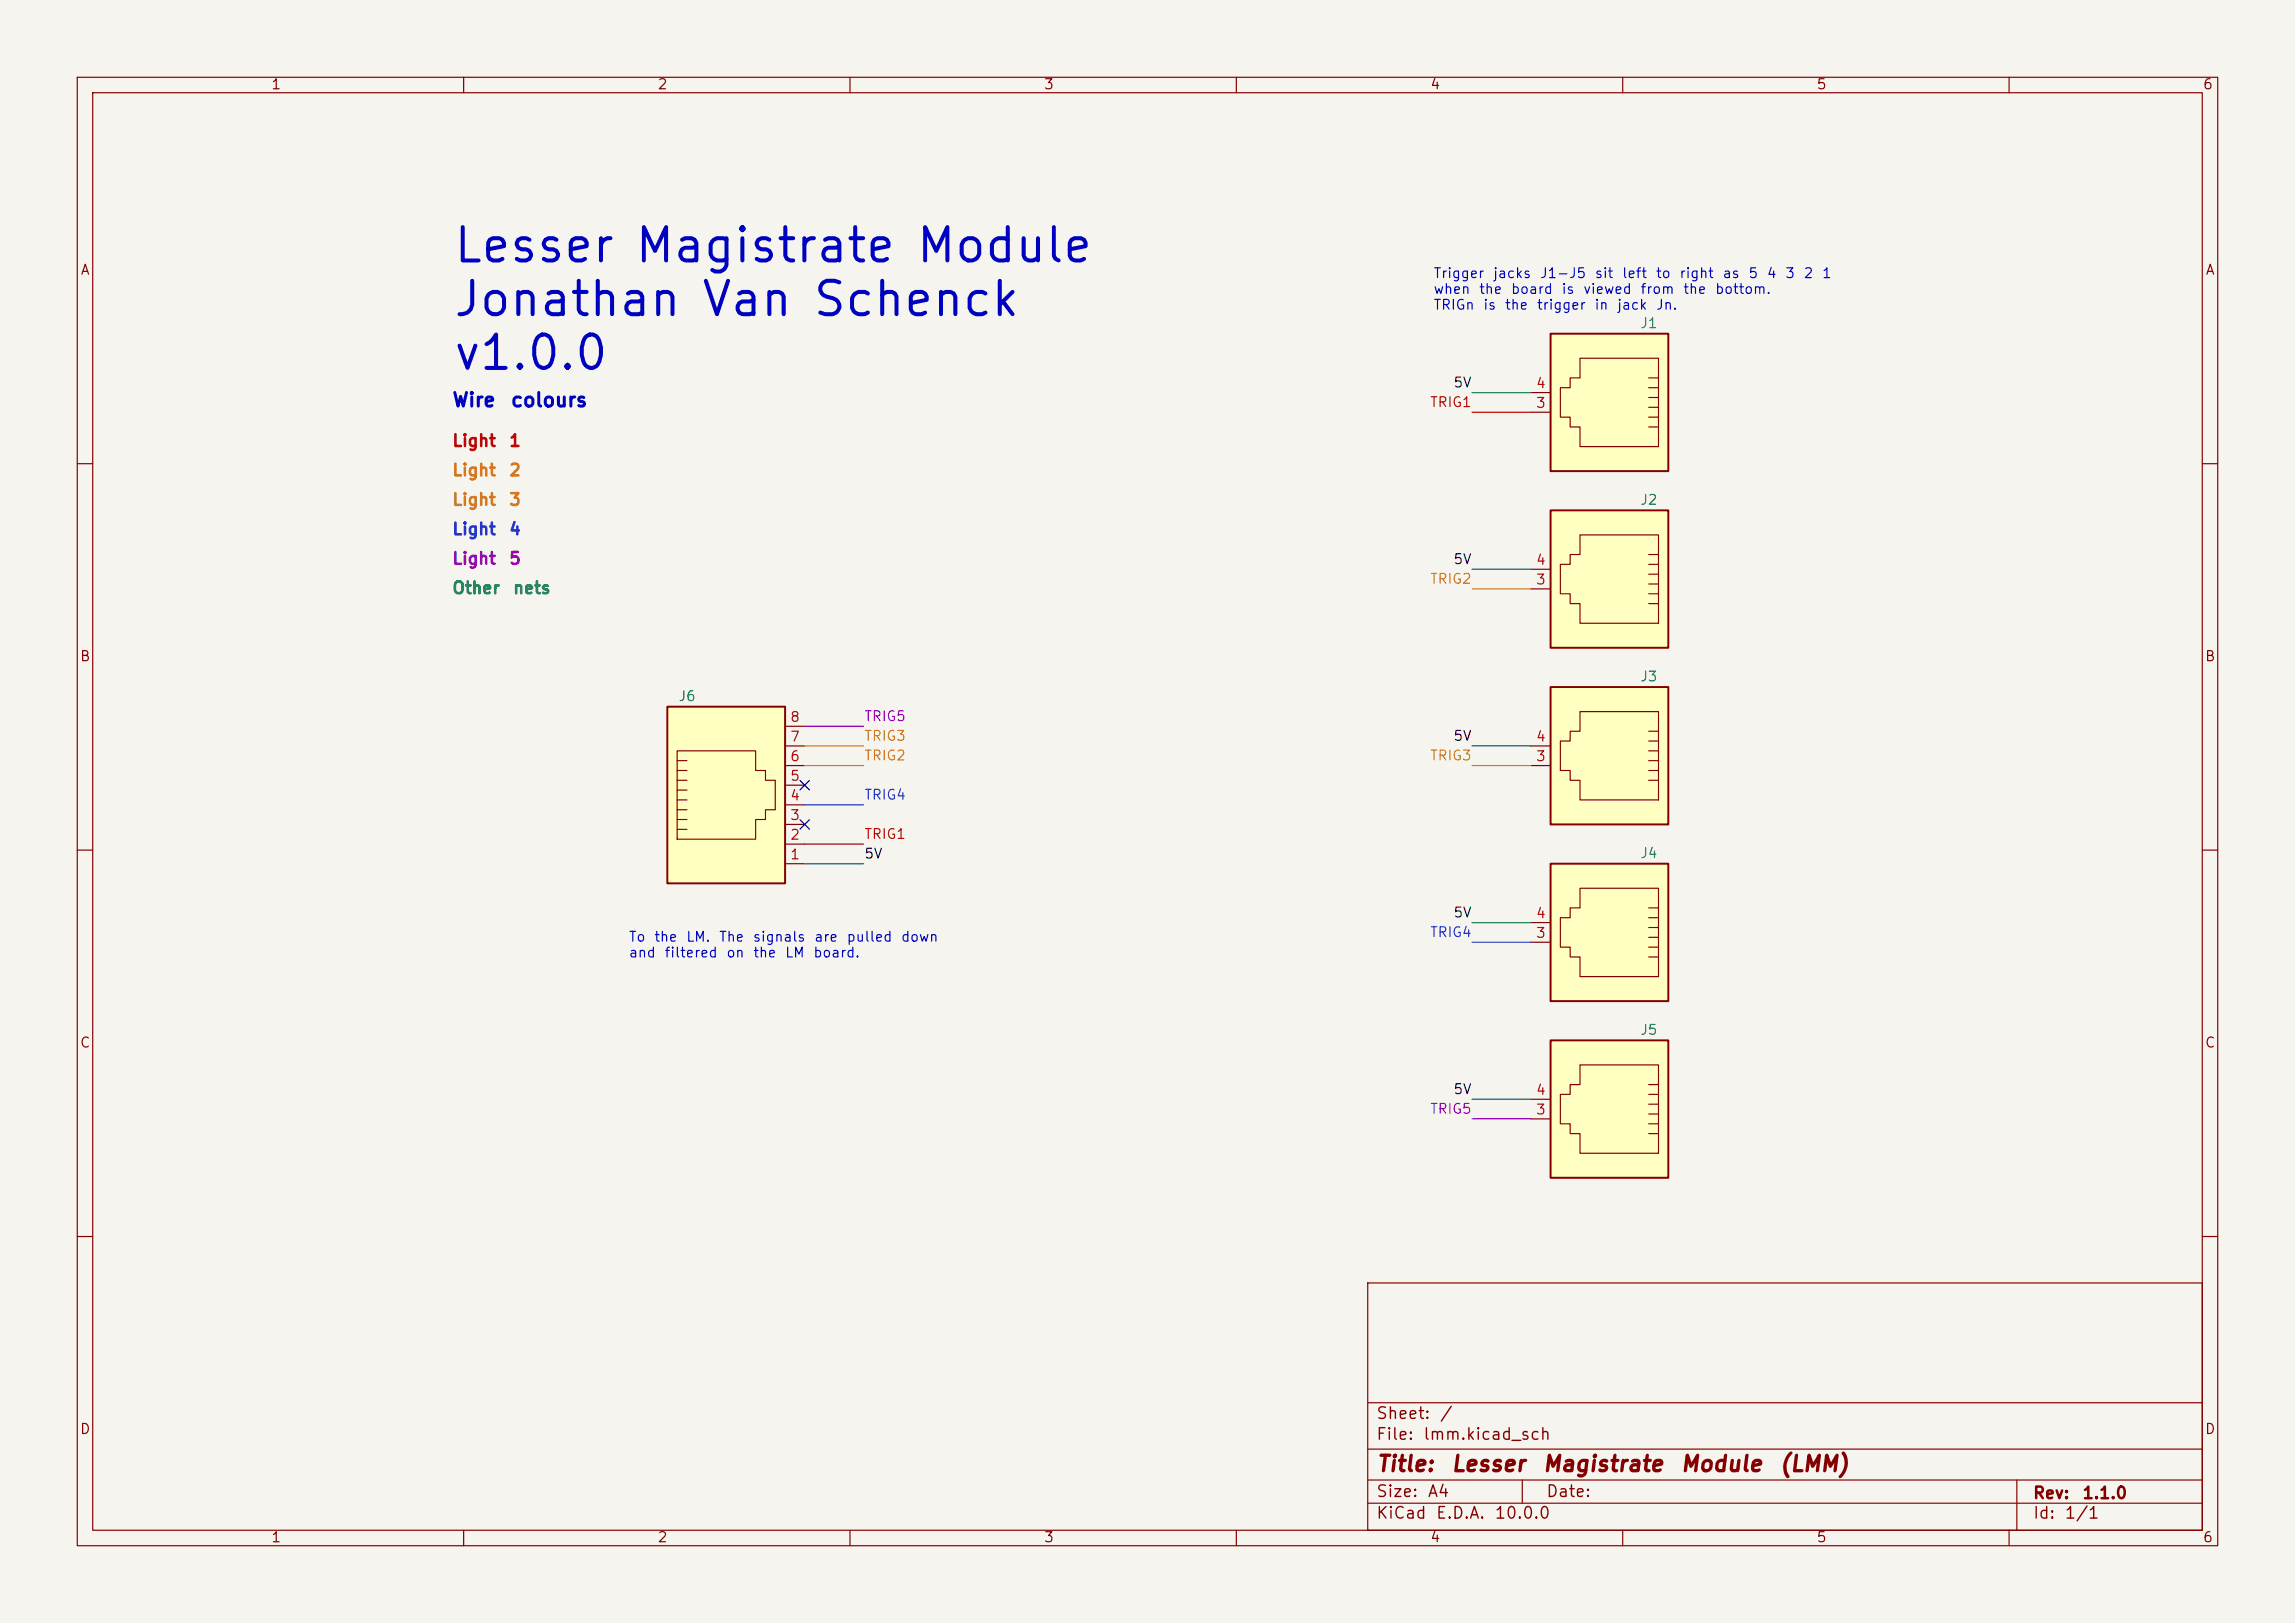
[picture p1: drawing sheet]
<svg xmlns="http://www.w3.org/2000/svg" width="297mm" height="210mm" viewBox="0 0 297 210" stroke-linecap="round" stroke-linejoin="round" font-family="sans-serif">
<defs><g id="words">
<g font-size="4.3" fill="#0000c2">
<text x="58.4" y="35">Lesser Magistrate Module</text>
<text x="58.4" y="42">Jonathan Van Schenck</text>
<text x="58.4" y="48.9">v1.0.0</text>
</g>
<g font-size="2" fill="#840000">
<text x="178" y="190.9">Title:</text>
<text x="187.7" y="190.9">Lesser</text>
<text x="199.5" y="190.9">Magistrate</text>
<text x="217.4" y="190.9">Module</text>
<text x="230.2" y="190.9">(LMM)</text>
</g>
<g font-size="1.8" fill="#0000c2">
<text x="58.4" y="53.1">Wire</text>
<text x="66" y="53.1">colours</text>
</g>
<g font-size="1.5" fill="#c80000">
<text x="58.4" y="58.2">Light</text>
<text x="65.8" y="58.2">1</text>
</g>
<g font-size="1.5" fill="#e67800">
<text x="58.4" y="62">Light</text>
<text x="65.8" y="62">2</text>
</g>
<g font-size="1.5" fill="#b49600">
<text x="58.4" y="65.8">Light</text>
<text x="65.8" y="65.8">3</text>
</g>
<g font-size="1.5" fill="#0050dc">
<text x="58.4" y="69.6">Light</text>
<text x="65.8" y="69.6">4</text>
</g>
<g font-size="1.5" fill="#008400">
<text x="58.4" y="77.2">Other</text>
<text x="66.3" y="77.2">nets</text>
</g>
<g font-size="1.5" fill="#9600b4">
<text x="58.4" y="73.4">Light</text>
<text x="65.8" y="73.4">5</text>
</g>
<g font-size="1.5" fill="#840000">
<text x="178" y="184">Sheet:</text>
<text x="186.2" y="184">/</text>
<text x="178" y="186.7">File:</text>
<text x="184.1" y="186.7">lmm.kicad_sch</text>
<text x="178" y="196.9">KiCad</text>
<text x="178" y="194.1">Size:</text>
<text x="184.7" y="194.1">A4</text>
<text x="185.7" y="196.9">E.D.A.</text>
<text x="193.3" y="196.9">10.0.0</text>
<text x="200" y="194.1">Date:</text>
<text x="263" y="194.3">Rev:</text>
<text x="263" y="196.9">Id:</text>
<text x="267.1" y="196.9">1/1</text>
<text x="269.4" y="194.3">1.1.0</text>
</g>
<g font-size="1.3" fill="#840000">
<text x="35" y="11.9">1</text>
<text x="85" y="11.9">2</text>
<text x="135" y="11.9">3</text>
<text x="185" y="11.9">4</text>
<text x="235" y="11.9">5</text>
<text x="285" y="11.9">6</text>
<text x="10.3" y="35.9">A</text>
<text x="285.3" y="35.9">A</text>
<text x="10.3" y="85.9">B</text>
<text x="285.3" y="85.9">B</text>
<text x="10.3" y="135.9">C</text>
<text x="285.3" y="135.9">C</text>
<text x="10.3" y="185.9">D</text>
<text x="285.3" y="185.9">D</text>
<text x="35" y="199.9">1</text>
<text x="85" y="199.9">2</text>
<text x="135" y="199.9">3</text>
<text x="185" y="199.9">4</text>
<text x="235" y="199.9">5</text>
<text x="285" y="199.9">6</text>
</g>
<g font-size="1.3" fill="#0000c2">
<text x="185.4" y="36.3">Trigger</text>
<text x="185.4" y="38.3">when</text>
<text x="185.4" y="40.4">TRIGn</text>
<text x="191.3" y="38.3">the</text>
<text x="191.9" y="40.4">is</text>
<text x="193.1" y="36.3">jacks</text>
<text x="194.7" y="40.4">the</text>
<text x="195.4" y="38.3">board</text>
<text x="198.8" y="40.4">trigger</text>
<text x="199.2" y="36.3">J1-J5</text>
<text x="202" y="38.3">is</text>
<text x="204.8" y="38.3">viewed</text>
<text x="206.3" y="40.4">in</text>
<text x="206.3" y="36.3">sit</text>
<text x="209.2" y="40.4">jack</text>
<text x="209.8" y="36.3">left</text>
<text x="212.2" y="38.3">from</text>
<text x="214.2" y="36.3">to</text>
<text x="214.2" y="40.4">Jn.</text>
<text x="217.2" y="36.3">right</text>
<text x="217.7" y="38.3">the</text>
<text x="221.9" y="38.3">bottom.</text>
<text x="222.8" y="36.3">as</text>
<text x="226.2" y="36.3">5</text>
<text x="228.6" y="36.3">4</text>
<text x="230.9" y="36.3">3</text>
<text x="233.3" y="36.3">2</text>
<text x="235.7" y="36.3">1</text>
<text x="81.3" y="122.2">To</text>
<text x="81.3" y="124.2">and</text>
<text x="84.6" y="122.2">the</text>
<text x="85.9" y="124.2">filtered</text>
<text x="88.7" y="122.2">LM.</text>
<text x="93" y="122.2">The</text>
<text x="93.9" y="124.2">on</text>
<text x="97.3" y="122.2">signals</text>
<text x="97.4" y="124.2">the</text>
<text x="101.5" y="124.2">LM</text>
<text x="105.2" y="124.2">board.</text>
<text x="105.3" y="122.2">are</text>
<text x="109.5" y="122.2">pulled</text>
<text x="116.5" y="122.2">down</text>
</g>
<g font-size="1.3" fill="#006464">
<text x="212.2" y="42.8">J1</text>
<text x="212.2" y="65.6">J2</text>
<text x="212.2" y="88.5">J3</text>
<text x="87.7" y="91">J6</text>
<text x="212.2" y="111.4">J4</text>
<text x="212.2" y="134.2">J5</text>
</g>
<g font-size="1.3" fill="#c80000">
<text x="185" y="53">TRIG1</text>
<text x="111.8" y="108.9">TRIG1</text>
</g>
<g font-size="1.3" fill="#0f0f0f">
<text x="188" y="50.5">5V</text>
<text x="188" y="73.3">5V</text>
<text x="188" y="96.2">5V</text>
<text x="111.8" y="111.4">5V</text>
<text x="188" y="119">5V</text>
<text x="188" y="141.9">5V</text>
</g>
<g font-size="1.3" fill="#a90000">
<text x="198.7" y="53.1">3</text>
<text x="198.7" y="50.5">4</text>
<text x="198.7" y="75.9">3</text>
<text x="198.7" y="73.4">4</text>
<text x="102.2" y="93.7">8</text>
<text x="102.2" y="101.3">5</text>
<text x="102.2" y="98.8">6</text>
<text x="102.2" y="96.3">7</text>
<text x="198.7" y="98.8">3</text>
<text x="198.7" y="96.3">4</text>
<text x="102.2" y="106.4">3</text>
<text x="102.2" y="103.9">4</text>
<text x="102.2" y="111.5">1</text>
<text x="102.2" y="109">2</text>
<text x="198.7" y="119.1">4</text>
<text x="198.7" y="121.7">3</text>
<text x="198.7" y="142">4</text>
<text x="198.7" y="144.5">3</text>
</g>
<g font-size="1.3" fill="#e67800">
<text x="185" y="75.9">TRIG2</text>
<text x="111.8" y="98.7">TRIG2</text>
</g>
<g font-size="1.3" fill="#9600b4">
<text x="111.8" y="93.6">TRIG5</text>
<text x="185" y="144.4">TRIG5</text>
</g>
<g font-size="1.3" fill="#b49600">
<text x="111.8" y="96.2">TRIG3</text>
<text x="185" y="98.7">TRIG3</text>
</g>
<g font-size="1.3" fill="#0050dc">
<text x="111.8" y="103.8">TRIG4</text>
<text x="185" y="121.6">TRIG4</text>
</g>
</g></defs>
<path d="M0 0h297v210h-297z" fill="#f5f4ef" stroke="#f5f4ef" stroke-width=".13"/>
<g fill="none" stroke="#840000" stroke-width=".15">
<path d="M10 10h277v190h-277zM12 12h273v186h-273zM60 10v2M110 10v2M160 10v2M210 10v2M260 10v2M10 60h2M285 60h2M10 110h2M285 110h2M10 160h2"/>
<path d="M177 166h108v32h-108zM285 160h2M60 198v2M110 198v2M160 198v2M177 194.5h108M177 191.5h108M177 187.5h108M177 181.5h108M197 191.5v3M210 198v2M260 198v2"/>
<path d="M261 191.5v6.5"/>
</g>
<path d="M200.7 88.9h15.2v17.8h-15.2z" fill="#ffffc2"/>
<path d="M198.1 99.1h2.6M198.1 96.5h2.6M204.5 92.1h10.1v11.4h-10.1v-2.5h-1.3v-1.3h-1.3v-3.8h1.3v-1.3h1.3zM213.4 95.9h1.2M213.4 97.2h1.2M213.4 98.4h1.2M213.4 99.7h1.2M213.4 94.6h1.2M213.4 101h1.2" fill="none" stroke="#840000" stroke-width=".15"/>
<path d="M200.7 88.9h15.2v17.8h-15.2z" fill="none" stroke="#840000" stroke-width=".25"/>
<path d="M200.7 111.8h15.2v17.7h-15.2z" fill="#ffffc2"/>
<path d="M198.1 119.4h2.6M204.5 114.9h10.1v11.5h-10.1v-2.6h-1.3v-1.2h-1.3v-3.9h1.3v-1.2h1.3zM213.4 118.7h1.2M213.4 117.5h1.2M198.1 121.9h2.6M213.4 120h1.2M213.4 121.3h1.2M213.4 122.6h1.2M213.4 123.8h1.2" fill="none" stroke="#840000" stroke-width=".15"/>
<path d="M200.7 111.8h15.2v17.7h-15.2z" fill="none" stroke="#840000" stroke-width=".25"/>
<path d="M200.7 43.2h15.2v17.8h-15.2z" fill="#ffffc2"/>
<path d="M198.1 53.3h2.6M198.1 50.8h2.6M204.5 46.4h10.1v11.4h-10.1v-2.6h-1.3v-1.2h-1.3v-3.8h1.3v-1.3h1.3zM213.4 50.2h1.2M213.4 51.4h1.2M213.4 52.7h1.2M213.4 54h1.2M213.4 55.2h1.2M213.4 48.9h1.2" fill="none" stroke="#840000" stroke-width=".15"/>
<path d="M200.7 43.2h15.2v17.8h-15.2z" fill="none" stroke="#840000" stroke-width=".25"/>
<path d="M86.4 91.4h15.2v22.9h-15.2z" fill="#ffffc2"/>
<g fill="none" stroke="#840000" stroke-width=".15">
<path d="M87.6 97.2h10.2v2.5h1.3v1.3h1.2v3.8h-1.2v1.2h-1.3v2.6h-10.2zM87.6 98.4h1.3M87.6 99.7h1.3M101.6 99.1h2.5M101.6 96.5h2.5M101.6 94h2.5M87.6 102.2h1.3M87.6 103.5h1.3M87.6 104.8h1.3M87.6 106h1.3M87.6 107.3h1.3M87.6 101h1.3"/>
<path d="M101.6 111.8h2.5M101.6 109.2h2.5M101.6 106.7h2.5M101.6 104.1h2.5M101.6 101.6h2.5"/>
</g>
<path d="M86.4 91.4h15.2v22.9h-15.2z" fill="none" stroke="#840000" stroke-width=".25"/>
<path d="M200.7 134.6h15.2v17.8h-15.2z" fill="#ffffc2"/>
<path d="M204.5 137.8h10.1v11.4h-10.1v-2.5h-1.3v-1.3h-1.3v-3.8h1.3v-1.3h1.3zM198.1 144.8h2.6M198.1 142.2h2.6M213.4 141.6h1.2M213.4 142.9h1.2M213.4 144.1h1.2M213.4 145.4h1.2M213.4 146.7h1.2M213.4 140.3h1.2" fill="none" stroke="#840000" stroke-width=".15"/>
<path d="M200.7 134.6h15.2v17.8h-15.2z" fill="none" stroke="#840000" stroke-width=".25"/>
<path d="M200.7 66h15.2v17.8h-15.2z" fill="#ffffc2"/>
<path d="M198.1 76.2h2.6M198.1 73.7h2.6M204.5 69.2h10.1v11.4h-10.1v-2.5h-1.3v-1.3h-1.3v-3.8h1.3v-1.2h1.3zM213.4 73h1.2M213.4 74.3h1.2M213.4 75.6h1.2M213.4 76.8h1.2M213.4 78.1h1.2M213.4 71.8h1.2" fill="none" stroke="#840000" stroke-width=".15"/>
<path d="M200.7 66h15.2v17.8h-15.2z" fill="none" stroke="#840000" stroke-width=".25"/>
<path d="M190.5 50.8h7.6M190.5 73.7h7.6M190.5 96.5h7.6M104.1 111.8h7.7M190.5 119.4h7.6M190.5 142.2h7.6" fill="none" stroke="#009600" stroke-width=".15"/>
<path d="M104.1 94h7.7M190.5 144.8h7.6" fill="none" stroke="#9600b4" stroke-width=".15"/>
<path d="M190.5 53.3h7.6M104.1 109.2h7.7" fill="none" stroke="#c80000" stroke-width=".15"/>
<path d="M104.1 96.5h7.7M190.5 99.1h7.6" fill="none" stroke="#b49600" stroke-width=".15"/>
<path d="M104.1 104.1h7.7M190.5 121.9h7.6" fill="none" stroke="#0050dc" stroke-width=".15"/>
<path d="M190.5 76.2h7.6M104.1 99.1h7.7" fill="none" stroke="#e67800" stroke-width=".15"/>
<path d="M103.5 101l1.2 1.2M103.5 106.1l1.2 1.2M104.7 101l-1.2 1.2M104.7 106.1l-1.2 1.2" fill="none" stroke="#000084" stroke-width=".15"/>
<use href="#words"/>
</svg>
